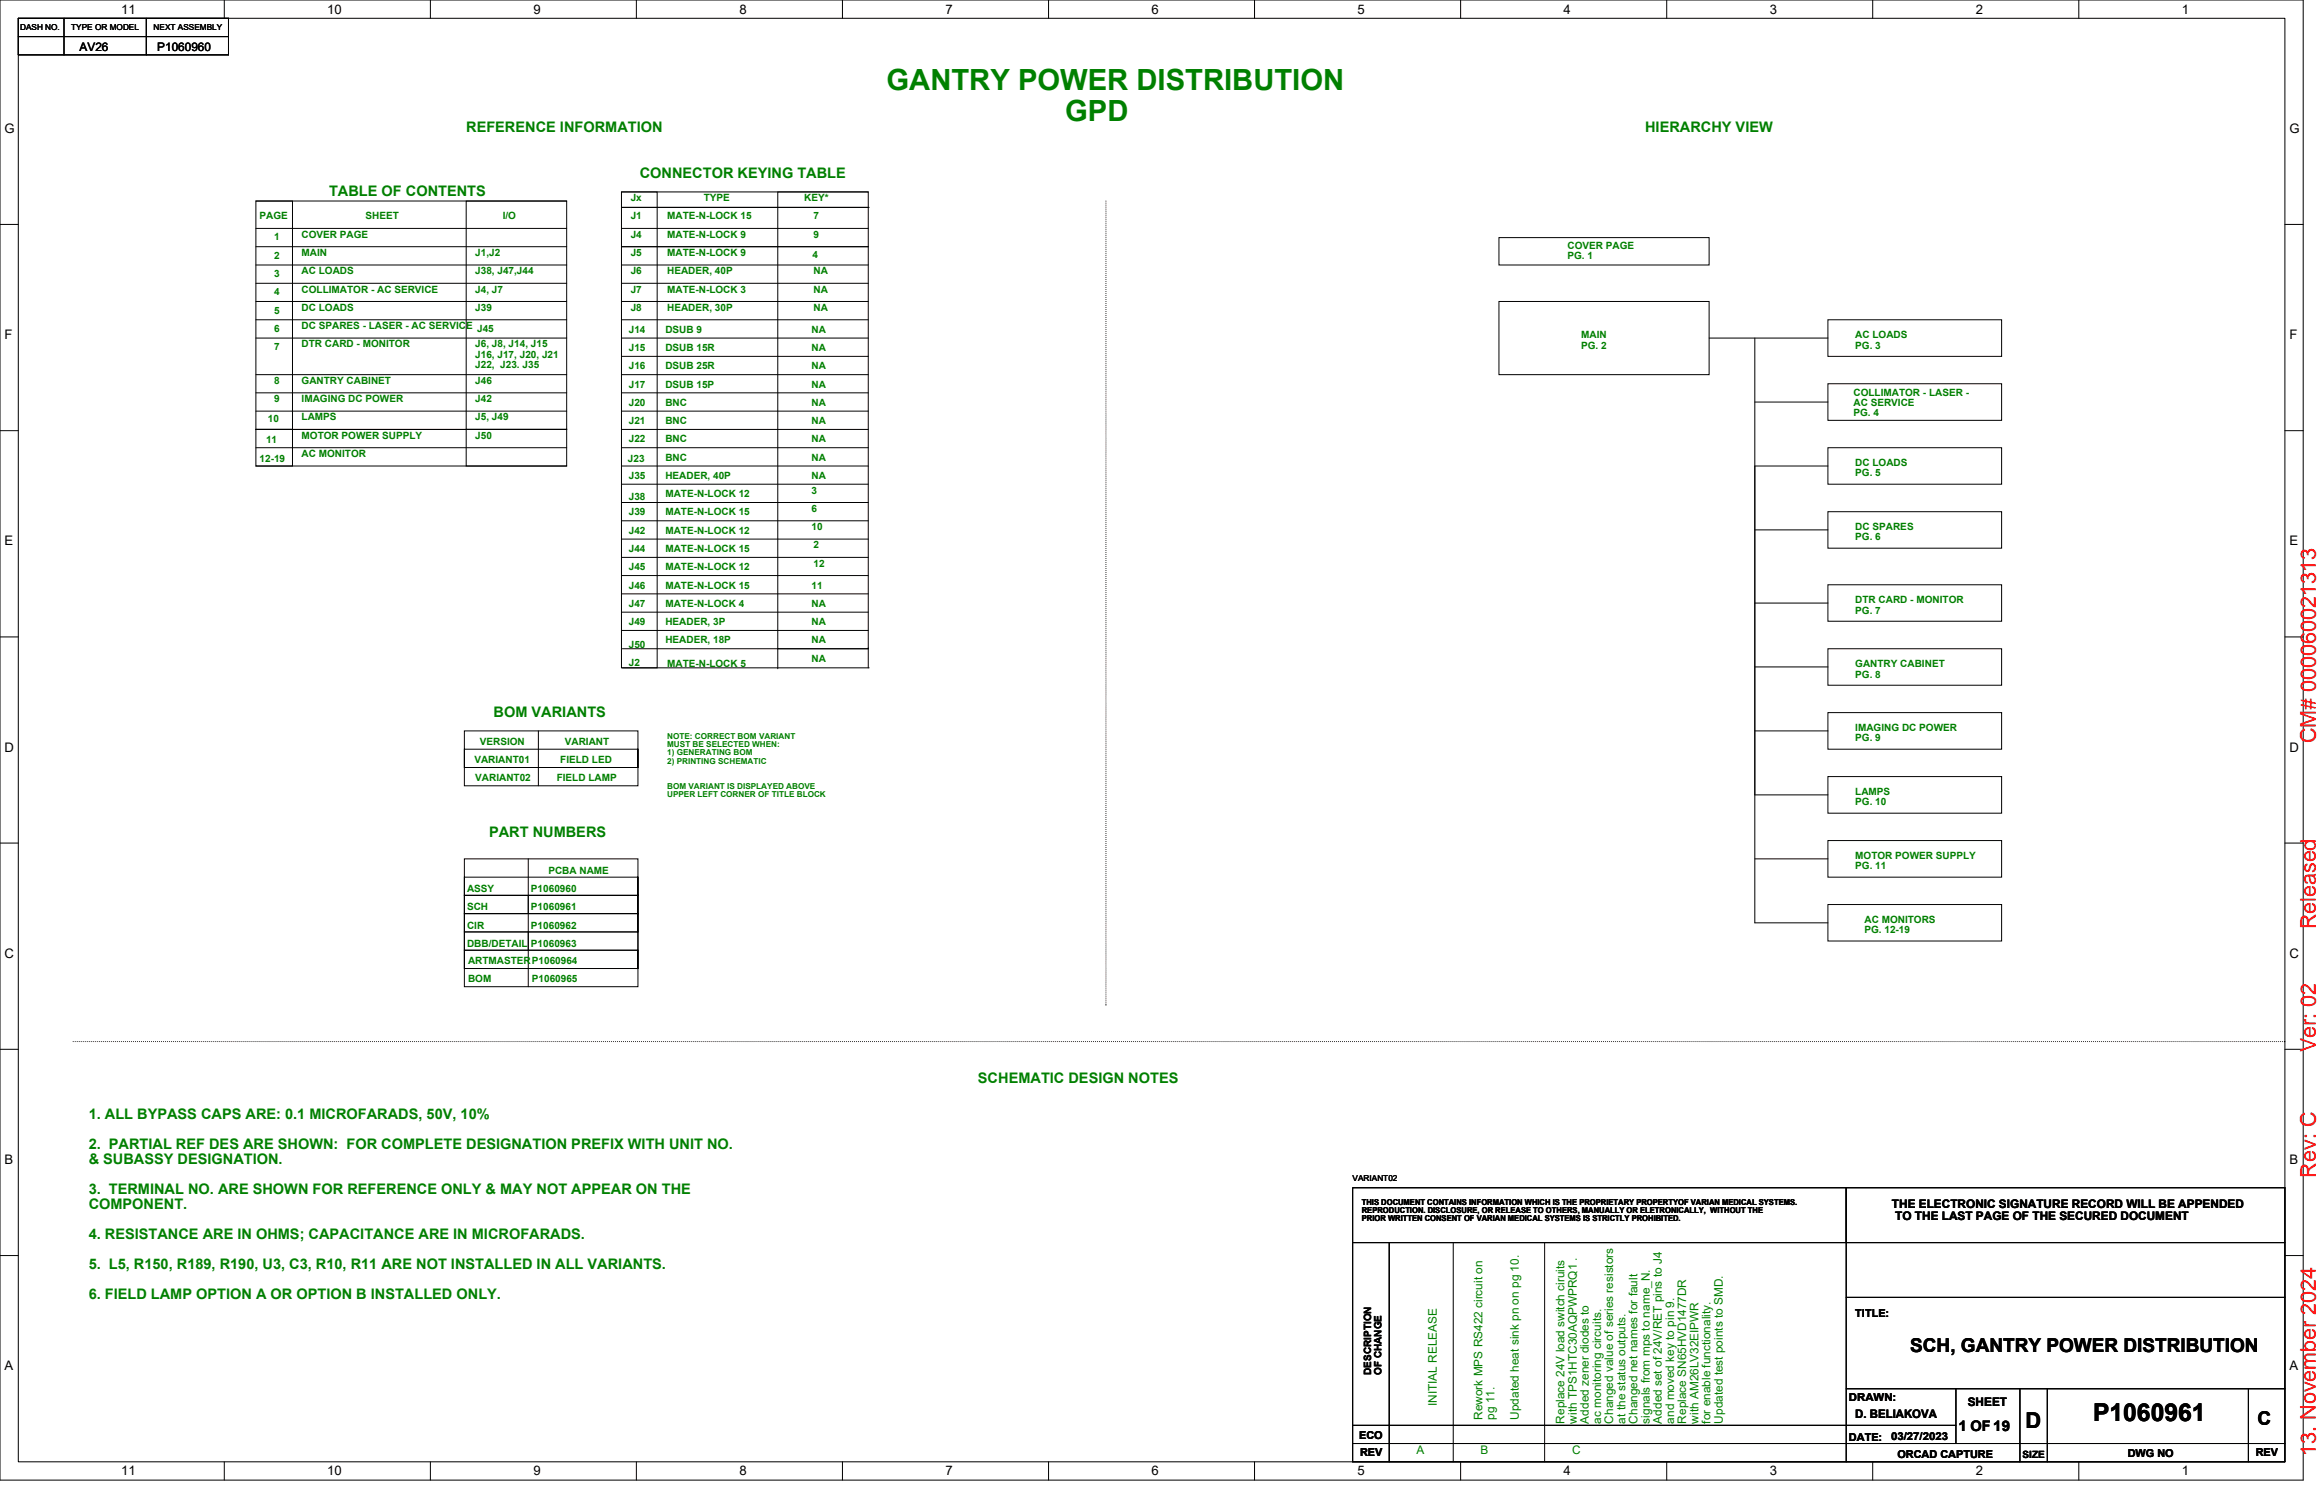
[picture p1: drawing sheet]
<svg xmlns="http://www.w3.org/2000/svg" width="432mm" height="279mm" viewBox="0 0 432 279" stroke-linecap="round" stroke-linejoin="round" font-family="sans-serif">
<defs><g id="words">
<g font-size="5.4" fill="#008000">
<text x="165.1" y="16.8">GANTRY POWER DISTRIBUTION</text>
<text x="198.3" y="22.5">GPD</text>
</g>
<text font-size="4.6" x="389.7" y="264.6">P1060961</text>
<text font-size="4.1" x="377.1" y="266">D</text>
<g font-size="4" fill="#f00">
<text x="431.2" y="138.4" transform="rotate(-90 431.2 138.4)">CM# 000060021313</text>
<text x="431.2" y="173.1" transform="rotate(-90 431.2 173.1)">Released</text>
<text x="431.2" y="196" transform="rotate(-90 431.2 196)">Ver: 02</text>
<text x="431.2" y="219.3" transform="rotate(-90 431.2 219.3)">Rev: C</text>
<text x="431.2" y="271.2" transform="rotate(-90 431.2 271.2)">13. November 2024</text>
</g>
<g font-size="3.6">
<text x="355.7" y="251.8">SCH, GANTRY POWER DISTRIBUTION</text>
<text x="420.3" y="265.4">C</text>
</g>
<g font-size="2.7" fill="#008000">
<text x="86.8" y="24.6">REFERENCE INFORMATION</text>
<text x="306.3" y="24.6">HIERARCHY VIEW</text>
<text x="119.1" y="33.1">CONNECTOR KEYING TABLE</text>
<text x="61.3" y="36.6">TABLE OF CONTENTS</text>
<text x="91.9" y="133.6">BOM VARIANTS</text>
<text x="91.1" y="155.9">PART NUMBERS</text>
<text x="182.1" y="201.6">SCHEMATIC DESIGN NOTES</text>
<text x="16.5" y="208.4">1. ALL BYPASS CAPS ARE: 0.1 MICROFARADS, 50V, 10%</text>
<text x="16.5" y="214">2. PARTIAL REF DES ARE SHOWN: FOR COMPLETE DESIGNATION PREFIX WITH UNIT NO.</text>
<text x="16.5" y="216.8">&amp; SUBASSY DESIGNATION.</text>
<text x="16.5" y="222.4">3. TERMINAL NO. ARE SHOWN FOR REFERENCE ONLY &amp; MAY NOT APPEAR ON THE</text>
<text x="16.5" y="225.2">COMPONENT.</text>
<text x="16.5" y="230.8">4. RESISTANCE ARE IN OHMS; CAPACITANCE ARE IN MICROFARADS.</text>
<text x="16.5" y="236.4">5. L5, R150, R189, R190, U3, C3, R10, R11 ARE NOT INSTALLED IN ALL VARIANTS.</text>
<text x="16.5" y="242">6. FIELD LAMP OPTION A OR OPTION B INSTALLED ONLY.</text>
</g>
<text font-size="2.7" x="364.7" y="266.5">1 OF 19</text>
<g font-size="2.4">
<text x="22.6" y="2.5">11</text>
<text x="60.9" y="2.5">10</text>
<text x="99.3" y="2.5">9</text>
<text x="137.7" y="2.5">8</text>
<text x="176" y="2.5">7</text>
<text x="214.4" y="2.5">6</text>
<text x="252.8" y="2.5">5</text>
<text x="291.1" y="2.5">4</text>
<text x="329.5" y="2.5">3</text>
<text x="367.9" y="2.5">2</text>
<text x="406.3" y="2.5">1</text>
<text x=".9" y="24.8">G</text>
<text x="426.3" y="24.8">G</text>
<text x=".9" y="63.2">F</text>
<text x="426.3" y="63.2">F</text>
<text x=".9" y="101.6">E</text>
<text x="426.3" y="101.6">E</text>
<text x=".9" y="140">D</text>
<text x="426.3" y="140">D</text>
<text x=".9" y="178.4">C</text>
<text x="426.3" y="178.4">C</text>
<text x=".9" y="216.8">B</text>
<text x="426.3" y="216.8">B</text>
<text x=".9" y="255.2">A</text>
<text x="426.3" y="255.2">A</text>
<text x="22.6" y="274.8">11</text>
<text x="60.9" y="274.8">10</text>
<text x="99.3" y="274.8">9</text>
<text x="137.7" y="274.8">8</text>
<text x="176" y="274.8">7</text>
<text x="214.4" y="274.8">6</text>
<text x="252.8" y="274.8">5</text>
<text x="291.1" y="274.8">4</text>
<text x="329.5" y="274.8">3</text>
<text x="367.9" y="274.8">2</text>
<text x="406.3" y="274.8">1</text>
</g>
<g font-size="2.2">
<text x="14.8" y="9.5">AV26</text>
<text x="29.3" y="9.5">P1060960</text>
<text x="352.3" y="225">THE ELECTRONIC SIGNATURE RECORD WILL BE APPENDED</text>
<text x="352.9" y="227.2">TO THE LAST PAGE OF THE SECURED DOCUMENT</text>
<text x="366.4" y="261.9">SHEET</text>
<text x="345.5" y="264.1">D. BELIAKOVA</text>
</g>
<g font-size="2.2" fill="#008000">
<text x="267.5" y="261.9" transform="rotate(-90 267.5 261.9)">INITIAL RELEASE</text>
<text x="276" y="264.5" transform="rotate(-90 276 264.5)">Rework MPS RS422 circuit on</text>
<text x="278.3" y="264.5" transform="rotate(-90 278.3 264.5)">pg 11.</text>
<text x="282.8" y="264.5" transform="rotate(-90 282.8 264.5)">Updated heat sink pn on pg 10.</text>
<text x="291.3" y="265.2" transform="rotate(-90 291.3 265.2)">Replace 24V load switch ciruits</text>
<text x="293.6" y="265.2" transform="rotate(-90 293.6 265.2)">with TPS1HTC30AQPWPRQ1 .</text>
<text x="295.9" y="265.2" transform="rotate(-90 295.9 265.2)">Added zener diodes to</text>
<text x="298.1" y="265.2" transform="rotate(-90 298.1 265.2)">ac monitoring circuits.</text>
<text x="300.4" y="265.2" transform="rotate(-90 300.4 265.2)">Changed value of series resistors</text>
<text x="302.7" y="265.2" transform="rotate(-90 302.7 265.2)">at the status outputs.</text>
<text x="304.9" y="265.2" transform="rotate(-90 304.9 265.2)">Changed net names for fault</text>
<text x="307.2" y="265.2" transform="rotate(-90 307.2 265.2)">signals from mps to name_N.</text>
<text x="309.5" y="265.2" transform="rotate(-90 309.5 265.2)">Added set of 24V/RET pins to J4</text>
<text x="311.7" y="265.2" transform="rotate(-90 311.7 265.2)">and moved key to pin 9.</text>
<text x="314" y="265.2" transform="rotate(-90 314 265.2)">Replace SN65HVD1477DR</text>
<text x="316.3" y="265.2" transform="rotate(-90 316.3 265.2)">with AM26LV32EIPWR</text>
<text x="318.5" y="265.2" transform="rotate(-90 318.5 265.2)">for enable functionality.</text>
<text x="320.8" y="265.2" transform="rotate(-90 320.8 265.2)">Updated test points to SMD.</text>
<text x="263.8" y="270.8">A</text>
<text x="275.7" y="270.8">B</text>
<text x="292.7" y="270.8">C</text>
</g>
<g font-size="2">
<text x="345.5" y="245.2">TITLE:</text>
<text x="344.3" y="260.9">DRAWN:</text>
<text x="253.1" y="268.1">ECO</text>
<text x="344.3" y="268.4">DATE:</text>
<text x="352.1" y="268.2">03/27/2023</text>
<text x="253.2" y="271.3">REV</text>
<text x="353.3" y="271.6">ORCAD CAPTURE</text>
<text x="396.2" y="271.5">DWG NO</text>
<text x="420" y="271.3">REV</text>
</g>
<g font-size="1.9" fill="#008000">
<text x="48.3" y="40.9">PAGE</text>
<text x="68.1" y="40.9">SHEET</text>
<text x="93.6" y="40.9">I/O</text>
<text x="117.4" y="37.5">Jx</text>
<text x="117.4" y="40.9">J1</text>
<text x="124.2" y="40.9">MATE-N-LOCK 15</text>
<text x="131" y="37.5">TYPE</text>
<text x="149.8" y="37.5">KEY*</text>
<text x="151.5" y="40.9">7</text>
<text x="51.1" y="44.8">1</text>
<text x="56.2" y="44.3">COVER PAGE</text>
<text x="56.2" y="47.7">MAIN</text>
<text x="88.5" y="47.7">J1,J2</text>
<text x="117.4" y="44.3">J4</text>
<text x="117.4" y="47.7">J5</text>
<text x="124.2" y="44.3">MATE-N-LOCK 9</text>
<text x="124.2" y="47.7">MATE-N-LOCK 9</text>
<text x="151.5" y="44.3">9</text>
<text x="291.9" y="46.3">COVER PAGE</text>
<text x="51.1" y="48.2">2</text>
<text x="51.1" y="51.6">3</text>
<text x="56.2" y="51.1">AC LOADS</text>
<text x="88.5" y="51.1">J38, J47,J44</text>
<text x="117.4" y="51.1">J6</text>
<text x="124.2" y="51.1">HEADER, 40P</text>
<text x="151.3" y="48">4</text>
<text x="151.5" y="51.1">NA</text>
<text x="291.9" y="48.3">PG. 1</text>
<text x="51.1" y="55">4</text>
<text x="51.1" y="58.4">5</text>
<text x="56.2" y="57.9">DC LOADS</text>
<text x="56.2" y="54.5">COLLIMATOR - AC SERVICE</text>
<text x="88.5" y="54.5">J4, J7</text>
<text x="88.5" y="57.9">J39</text>
<text x="117.4" y="54.5">J7</text>
<text x="117.4" y="57.9">J8</text>
<text x="124.2" y="54.5">MATE-N-LOCK 3</text>
<text x="124.2" y="57.9">HEADER, 30P</text>
<text x="151.5" y="54.5">NA</text>
<text x="151.5" y="57.9">NA</text>
<text x="51.1" y="61.8">6</text>
<text x="51.1" y="65.2">7</text>
<text x="56.2" y="61.3">DC SPARES - LASER - AC SERVICE</text>
<text x="56.2" y="64.7">DTR CARD - MONITOR</text>
<text x="88.5" y="64.7">J6, J8, J14, J15</text>
<text x="88.8" y="61.8">J45</text>
<text x="117.1" y="62">J14</text>
<text x="117.1" y="65.4">J15</text>
<text x="123.9" y="65.4">DSUB 15R</text>
<text x="123.9" y="62">DSUB 9</text>
<text x="151.1" y="65.4">NA</text>
<text x="151.1" y="62">NA</text>
<text x="294.4" y="63">MAIN</text>
<text x="294.4" y="64.9">PG. 2</text>
<text x="345.5" y="63">AC LOADS</text>
<text x="345.5" y="64.9">PG. 3</text>
<text x="51.1" y="71.5">8</text>
<text x="56.2" y="71.5">GANTRY CABINET</text>
<text x="88.5" y="66.6">J16, J17, J20, J21</text>
<text x="88.5" y="68.6">J22, J23. J35</text>
<text x="88.5" y="71.5">J46</text>
<text x="117.1" y="68.8">J16</text>
<text x="123.9" y="68.8">DSUB 25R</text>
<text x="151.1" y="68.8">NA</text>
<text x="51.1" y="74.9">9</text>
<text x="56.2" y="74.9">IMAGING DC POWER</text>
<text x="88.5" y="74.9">J42</text>
<text x="117.1" y="72.2">J17</text>
<text x="117.1" y="75.6">J20</text>
<text x="123.9" y="75.6">BNC</text>
<text x="123.9" y="72.2">DSUB 15P</text>
<text x="151.1" y="75.6">NA</text>
<text x="151.1" y="72.2">NA</text>
<text x="345.1" y="73.7">COLLIMATOR - LASER -</text>
<text x="345.1" y="75.6">AC SERVICE</text>
<text x="345.1" y="77.6">PG. 4</text>
<text x="49.5" y="82.6">11</text>
<text x="49.9" y="78.7">10</text>
<text x="56.2" y="78.3">LAMPS</text>
<text x="56.2" y="81.7">MOTOR POWER SUPPLY</text>
<text x="88.5" y="78.3">J5, J49</text>
<text x="88.5" y="81.7">J50</text>
<text x="117.1" y="79">J21</text>
<text x="117.1" y="82.4">J22</text>
<text x="123.9" y="79">BNC</text>
<text x="123.9" y="82.4">BNC</text>
<text x="151.1" y="79">NA</text>
<text x="151.1" y="82.4">NA</text>
<text x="48.3" y="86">12-19</text>
<text x="56.2" y="85.1">AC MONITOR</text>
<text x="116.9" y="86.1">J23</text>
<text x="117.1" y="89.2">J35</text>
<text x="123.9" y="85.8">BNC</text>
<text x="123.9" y="89.2">HEADER, 40P</text>
<text x="151.1" y="85.8">NA</text>
<text x="151.1" y="89.2">NA</text>
<text x="345.5" y="86.8">DC LOADS</text>
<text x="345.5" y="88.8">PG. 5</text>
<text x="117.1" y="93.1">J38</text>
<text x="123.9" y="92.6">MATE-N-LOCK 12</text>
<text x="151.1" y="95.3">6</text>
<text x="151.1" y="91.9">3</text>
<text x="117.1" y="96">J39</text>
<text x="117.1" y="99.4">J42</text>
<text x="123.9" y="96">MATE-N-LOCK 15</text>
<text x="123.9" y="99.4">MATE-N-LOCK 12</text>
<text x="151.1" y="98.7">10</text>
<text x="345.5" y="98.7">DC SPARES</text>
<text x="345.5" y="100.7">PG. 6</text>
<text x="117.1" y="102.8">J44</text>
<text x="117.1" y="106.2">J45</text>
<text x="123.9" y="102.8">MATE-N-LOCK 15</text>
<text x="123.9" y="106.2">MATE-N-LOCK 12</text>
<text x="151.5" y="105.6">12</text>
<text x="151.5" y="102.1">2</text>
<text x="117.1" y="109.6">J46</text>
<text x="117.1" y="113">J47</text>
<text x="123.9" y="113">MATE-N-LOCK 4</text>
<text x="123.9" y="109.6">MATE-N-LOCK 15</text>
<text x="151.1" y="109.6">11</text>
<text x="151.1" y="113">NA</text>
<text x="345.5" y="112.4">DTR CARD - MONITOR</text>
<text x="117.1" y="116.4">J49</text>
<text x="123.9" y="116.4">HEADER, 3P</text>
<text x="123.9" y="119.8">HEADER, 18P</text>
<text x="151.1" y="116.4">NA</text>
<text x="151.1" y="119.8">NA</text>
<text x="345.5" y="114.3">PG. 7</text>
<text x="117.1" y="120.7">J50</text>
<text x="117.1" y="124.1">J2</text>
<text x="124.2" y="124.3">MATE-N-LOCK 5</text>
<text x="151.1" y="123.3">NA</text>
<text x="345.5" y="124.3">GANTRY CABINET</text>
<text x="345.5" y="126.2">PG. 8</text>
<text x="345.5" y="136.2">IMAGING DC POWER</text>
<text x="88.3" y="142.1">VARIANT01</text>
<text x="89.3" y="138.7">VERSION</text>
<text x="104.3" y="142.1">FIELD LED</text>
<text x="105.2" y="138.7">VARIANT</text>
<text x="345.5" y="138.1">PG. 9</text>
<text x="88.5" y="145.5">VARIANT02</text>
<text x="103.7" y="145.5">FIELD LAMP</text>
<text x="345.5" y="148.1">LAMPS</text>
<text x="345.5" y="150">PG. 10</text>
<text x="345.5" y="160">MOTOR POWER SUPPLY</text>
<text x="345.5" y="161.9">PG. 11</text>
<text x="87" y="166.1">ASSY</text>
<text x="98.9" y="166.1">P1060960</text>
<text x="102.1" y="162.7">PCBA NAME</text>
<text x="87" y="169.5">SCH</text>
<text x="87" y="173.1">CIR</text>
<text x="98.9" y="169.5">P1060961</text>
<text x="98.9" y="173.1">P1060962</text>
<text x="347.2" y="171.9">AC MONITORS</text>
<text x="347.2" y="173.8">PG. 12-19</text>
<text x="87" y="176.3">DBB/DETAIL</text>
<text x="87.1" y="179.6">ARTMASTER</text>
<text x="98.9" y="176.3">P1060963</text>
<text x="99" y="179.6">P1060964</text>
<text x="87.1" y="183">BOM</text>
<text x="99" y="183">P1060965</text>
</g>
<g font-size="1.9">
<text x="255.3" y="256.1" transform="rotate(-90 255.3 256.1)">DESCRIPTION</text>
<text x="257.2" y="256.1" transform="rotate(-90 257.2 256.1)">OF CHANGE</text>
<text x="376.6" y="271.7">SIZE</text>
</g>
<g font-size="1.5">
<text x="3.7" y="5.6">DASH NO.</text>
<text x="13.3" y="5.6">TYPE OR MODEL</text>
<text x="28.6" y="5.6">NEXT ASSEMBLY</text>
<text x="251.9" y="220.1">VARIANT02</text>
<text x="253.6" y="224.4">THIS DOCUMENT CONTAINS INFORMATION WHICH IS THE PROPRIETARY PROPERTYOF VARIAN MEDICAL SYSTEMS.</text>
<text x="253.6" y="225.9">REPRODUCTION. DISCLOSURE, OR RELEASE TO OTHERS, MANUALLY OR ELETRONICALLY, WITHOUT THE</text>
<text x="253.6" y="227.5">PRIOR WRITTEN CONSENT OF VARIAN MEDICAL SYSTEMS IS STRICTLY PROHIBITED.</text>
</g>
<g font-size="1.5" fill="#008000">
<text x="124.2" y="137.6">NOTE: CORRECT BOM VARIANT</text>
<text x="124.2" y="139.1">MUST BE SELECTED WHEN:</text>
<text x="124.2" y="140.7">1) GENERATING BOM</text>
<text x="124.2" y="142.3">2) PRINTING SCHEMATIC</text>
<text x="124.2" y="147">BOM VARIANT IS DISPLAYED ABOVE</text>
<text x="124.2" y="148.5">UPPER LEFT CORNER OF TITLE BLOCK</text>
</g>
</g></defs>
<path d="M0 0h428.9v275.7h-428.9zM3.4 3.4h422v268.9h-422z" fill="none" stroke="#000" stroke-width=".19"/>
<g fill="#fff">
<path d="M22.6 .4h2.7v2.7h-2.7z"/>
<path d="M22.6 272.6h2.7v2.8h-2.7z"/>
</g>
<path d="M41.8 0v3.4M41.8 272.3v3.4" fill="none" stroke="#000" stroke-width=".19"/>
<g fill="#fff">
<path d="M60.9 .4h2.7v2.7h-2.7z"/>
<path d="M60.9 272.6h2.7v2.8h-2.7z"/>
</g>
<path d="M80.1 0v3.4M80.1 272.3v3.4" fill="none" stroke="#000" stroke-width=".19"/>
<g fill="#fff">
<path d="M99.3 .4h1.4v2.7h-1.4z"/>
<path d="M99.3 272.6h1.4v2.8h-1.4z"/>
</g>
<path d="M118.5 0v3.4M118.5 272.3v3.4" fill="none" stroke="#000" stroke-width=".19"/>
<g fill="#fff">
<path d="M137.7 .4h1.3v2.7h-1.3z"/>
<path d="M137.7 272.6h1.3v2.8h-1.3z"/>
</g>
<path d="M156.9 0v3.4M156.9 272.3v3.4" fill="none" stroke="#000" stroke-width=".19"/>
<g fill="#fff">
<path d="M176 .4h1.4v2.7h-1.4z"/>
<path d="M176 272.6h1.4v2.8h-1.4z"/>
</g>
<path d="M195.2 0v3.4M195.2 272.3v3.4" fill="none" stroke="#000" stroke-width=".19"/>
<g fill="#fff">
<path d="M214.4 .4h1.4v2.7h-1.4z"/>
<path d="M214.4 272.6h1.4v2.8h-1.4z"/>
</g>
<path d="M233.6 0v3.4M233.6 272.3v3.4" fill="none" stroke="#000" stroke-width=".19"/>
<g fill="#fff">
<path d="M252.8 .4h1.3v2.7h-1.3z"/>
<path d="M252.8 272.6h1.3v2.8h-1.3z"/>
</g>
<path d="M272 0v3.4M272 272.3v3.4" fill="none" stroke="#000" stroke-width=".19"/>
<g fill="#fff">
<path d="M291.1 .4h1.4v2.7h-1.4z"/>
<path d="M291.1 272.6h1.4v2.8h-1.4z"/>
</g>
<path d="M310.3 0v3.4M310.3 272.3v3.4" fill="none" stroke="#000" stroke-width=".19"/>
<g fill="#fff">
<path d="M329.5 .4h1.4v2.7h-1.4z"/>
<path d="M329.5 272.6h1.4v2.8h-1.4z"/>
</g>
<path d="M348.7 0v3.4M348.7 272.3v3.4" fill="none" stroke="#000" stroke-width=".19"/>
<g fill="#fff">
<path d="M367.9 .4h1.3v2.7h-1.3z"/>
<path d="M367.9 272.6h1.3v2.8h-1.3z"/>
</g>
<path d="M387.1 0v3.4M387.1 272.3v3.4" fill="none" stroke="#000" stroke-width=".19"/>
<g fill="#fff">
<path d="M406.3 .4h1.3v2.7h-1.3z"/>
<path d="M406.3 272.6h1.3v2.8h-1.3z"/>
<path d="M.9 22.6h1.9v2.7h-1.9z"/>
<path d="M426.3 22.6h1.9v2.7h-1.9z"/>
<path d="M.9 61h1.4v2.7h-1.4z"/>
<path d="M426.3 61h1.5v2.7h-1.5z"/>
</g>
<path d="M0 41.8h3.4M425.5 41.8h3.4" fill="none" stroke="#000" stroke-width=".19"/>
<g fill="#fff">
<path d="M.9 99.4h1.6v2.7h-1.6z"/>
<path d="M426.3 99.4h1.6v2.7h-1.6z"/>
</g>
<path d="M0 80.2h3.4M425.5 80.2h3.4" fill="none" stroke="#000" stroke-width=".19"/>
<g fill="#fff">
<path d="M.9 137.8h1.7v2.7h-1.7z"/>
<path d="M426.3 137.8h1.8v2.7h-1.8z"/>
</g>
<path d="M0 118.6h3.4M425.5 118.6h3.4" fill="none" stroke="#000" stroke-width=".19"/>
<g fill="#fff">
<path d="M.9 176.2h1.7v2.7h-1.7z"/>
<path d="M426.3 176.2h1.8v2.7h-1.8z"/>
</g>
<path d="M0 157h3.4M425.5 157h3.4" fill="none" stroke="#000" stroke-width=".19"/>
<g fill="#fff">
<path d="M.9 214.7h1.6v2.7h-1.6z"/>
<path d="M426.3 214.7h1.6v2.7h-1.6z"/>
</g>
<path d="M0 195.5h3.4M425.5 195.5h3.4" fill="none" stroke="#000" stroke-width=".19"/>
<g fill="#fff">
<path d="M.8 253.1h1.7v2.7h-1.7z"/>
<path d="M426.3 253.1h1.6v2.7h-1.6z"/>
</g>
<g fill="none" stroke="#000" stroke-width=".19">
<path d="M3.4 3.4h39.1v6.8h-39.1zM3.4 6.8h39.1M11.9 3.4v6.8M27.2 3.4v6.8M47.6 37.4h6.9v42.6h-6.9zM47.6 37.4h57.9M86.8 37.4h18.7v42.6h-18.7zM115.7 35.8h6.7v88.6h-6.7zM115.7 38.6h46M115.7 35.8h46M115.9 38.6h45.9M144.8 35.8h16.9v85h-16.9z"/>
<path d="M47.6 42.5h57.9M47.6 46h57.9M47.6 49.4h57.9M47.6 52.8h57.9M47.6 56.2h57.9M47.6 59.6h57.9M115.7 49.4h46M115.7 52.8h46M115.7 56.2h46M115.7 59.6h46M115.7 46h46M115.7 42.5h46"/>
<path d="M279.1 56.2h39.1v13.6h-39.1zM279.1 44.3h39.1v5.1h-39.1zM340.4 59.6h32.3v6.8h-32.3zM47.6 80h6.9v6.8h-6.9zM47.6 63h57.9M47.6 69.8h57.9M47.6 73.2h57.9M47.6 80h57.9M47.6 76.6h57.9M86.8 80h18.7v6.8h-18.7zM115.7 63h46M115.7 69.8h46"/>
<path d="M115.7 66.4h46M115.7 73.2h46M115.7 76.6h46M115.7 80h46M318.2 63h22.2M326.7 74.9h13.7M326.7 63v85.1h13.7M340.4 71.5h32.3v6.8h-32.3zM47.6 83.4h57.9M47.6 86.8h57.9M115.7 83.4h46M115.7 90.2h46"/>
<path d="M115.7 93.6h46M115.7 97h46M115.7 86.8h46M326.7 98.7h13.7M340.4 86.8h-13.7v85.1h13.7M340.4 83.4h32.3v6.8h-32.3zM340.4 95.3h32.3v6.8h-32.3zM115.7 100.4h46M115.7 103.8h46M115.7 107.2h46M115.7 110.6h46M115.7 114h46"/>
<path d="M115.7 117.4h46M326.7 112.3h13.7M340.4 108.9h32.3v6.8h-32.3zM86.5 139.6h32.3v6.8h-32.3zM86.5 136.1h32.3v6.9h-32.3zM100.2 136.1v10.3M115.9 124.4h45.9M115.9 120.8h45.8M144.8 120.8v3.8M161.7 120.7v3.7M326.7 124.2h13.7M326.7 136.1h13.7"/>
<path d="M340.4 120.8h32.3v6.8h-32.3zM340.4 132.7h32.3v6.9h-32.3zM86.5 160h32.3v6.8h-32.3zM98.4 160v10.2M326.7 160h13.7M340.4 144.7h32.3v6.8h-32.3zM340.4 156.6h32.3v6.8h-32.3zM86.5 163.4h32.3v6.8h-32.3zM86.5 166.8h32.3v6.8h-32.3zM86.5 170.2h32.3v6.8h-32.3zM86.5 173.6h32.3v6.8h-32.3zM86.5 177h32.3v6.8h-32.3z"/>
<path d="M98.4 166.8v10.2M98.4 173.6v10.2M340.4 168.5h32.3v6.8h-32.3zM0 233.9h3.4M251.9 221.2h173.5v51.1h-173.5zM251.9 231.5h173.5M258.7 231.5v40.8M270.6 231.5v40.8M287.6 231.5v40.8M343.8 231.5v-10.3v51.1M425.5 233.9h3.4M343.8 258.7h81.6"/>
<path d="M343.8 241.7h81.7M364.2 258.7v10.2M376.1 258.7v13.6M381.2 258.7v13.6M418.7 258.7v13.6M251.9 265.5h112.3M251.9 268.9h173.5"/>
</g>
<path d="M205.9 37.4v149.8M13.6 194h411.8M205.9 187.2h.1M425.4 194h.1" fill="none" stroke="#000" stroke-width=".19" stroke-dasharray="0 .3"/>
<use href="#words"/>
</svg>
